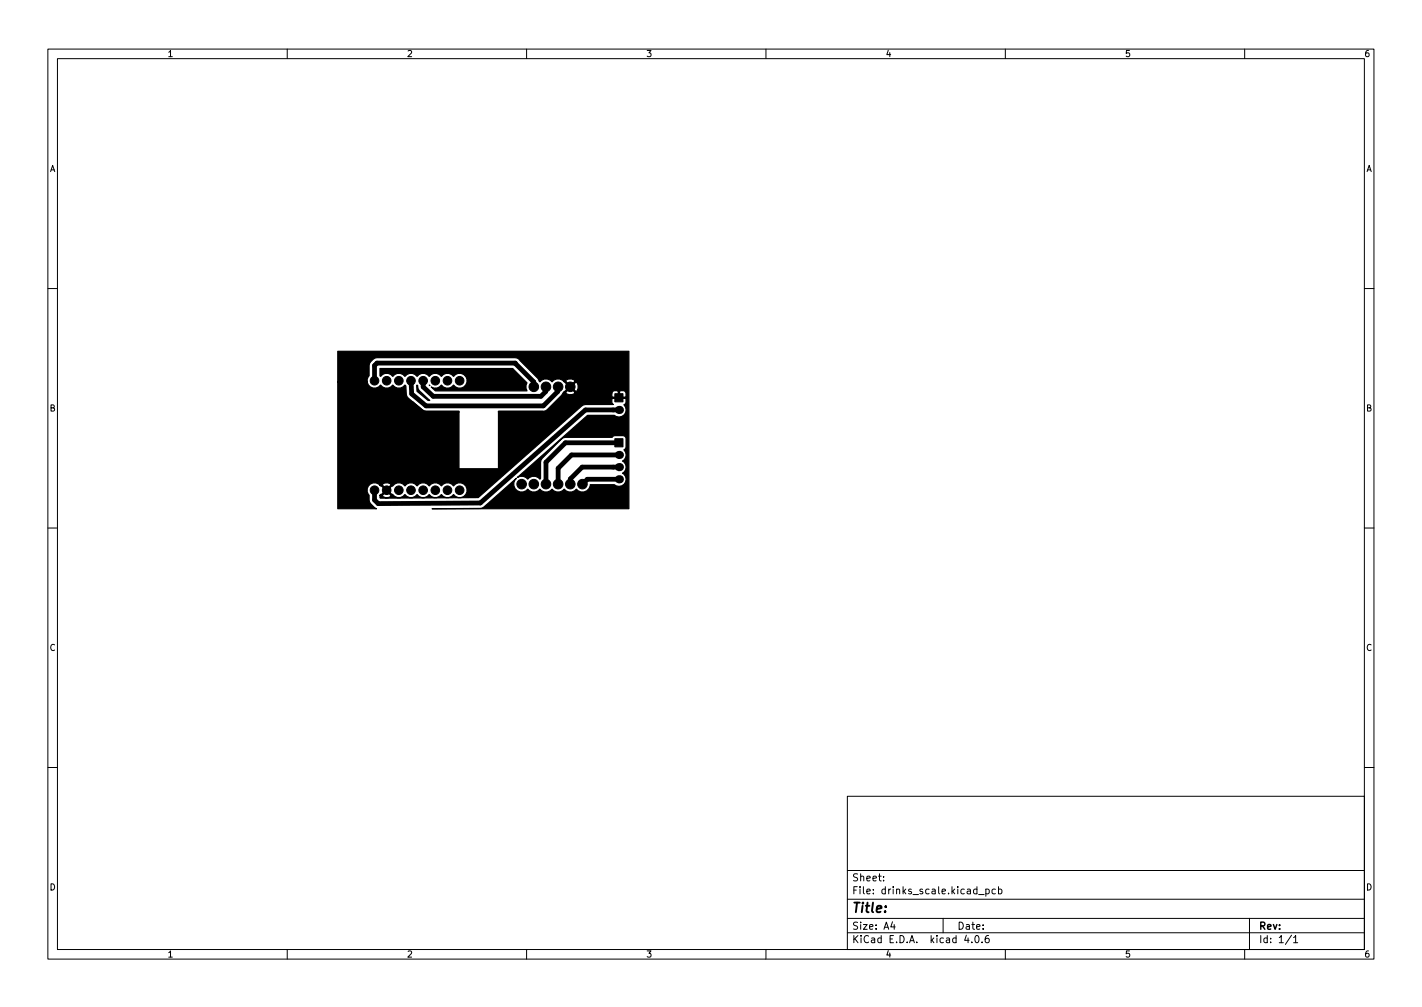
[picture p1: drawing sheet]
<svg xmlns="http://www.w3.org/2000/svg" width="297mm" height="210mm" viewBox="0 0 297 210" stroke-linecap="round" stroke-linejoin="round" font-family="sans-serif">
<defs><g id="words">
<text font-size="2.8" x="178" y="190.6">Title:</text>
<g font-size="2.1">
<text x="178" y="184">Sheet:</text>
<text x="178" y="186.7">File: drinks_scale.kicad_pcb</text>
<text x="178" y="196.9">KiCad E.D.A. kicad 4.0.6</text>
<text x="178" y="194.1">Size: A4</text>
<text x="200" y="194.1">Date:</text>
<text x="263" y="194.1">Rev:</text>
<text x="263" y="196.9">Id: 1/1</text>
</g>
<g font-size="1.8">
<text x="35" y="11.9">1</text>
<text x="85" y="11.9">2</text>
<text x="135" y="11.9">3</text>
<text x="185" y="11.9">4</text>
<text x="235" y="11.9">5</text>
<text x="285" y="11.9">6</text>
<text x="10.3" y="35.9">A</text>
<text x="285.3" y="35.9">A</text>
<text x="10.3" y="85.9">B</text>
<text x="285.3" y="85.9">B</text>
<text x="10.3" y="135.9">C</text>
<text x="285.3" y="135.9">C</text>
<text x="10.3" y="185.9">D</text>
<text x="285.3" y="185.9">D</text>
<text x="35" y="199.9">1</text>
<text x="85" y="199.9">2</text>
<text x="135" y="199.9">3</text>
<text x="185" y="199.9">4</text>
<text x="235" y="199.9">5</text>
<text x="285" y="199.9">6</text>
</g>
</g></defs>
<g fill="none" stroke="#000" stroke-width=".21">
<path d="M10 10.2h277v190.1h-277zM12 12.2h273v186.1h-273zM60 10.2v2M110 10.2v2M160 10.2v2M210 10.2v2M260 10.2v2M10 60.2h2M285 60.2h2M10 110.2h2M285 110.2h2M10 160.2h2"/>
<path d="M177 166.3h108v32h-108zM285 160.2h2M60 198.3v2M110 198.3v2M160 198.3v2M177 194.8h108M177 191.8h108M177 187.8h108M177 181.8h108M184.6 183.8v.1M184.6 183v.1M186.4 192.5l-.3 1h.9"/>
<path d="M186.8 193v1M197 191.8v3M201.9 195.3l-.4 1h.9M203 196.7v.1M203.9 195.4l.1-.1a.8 .8 0 0 1 .5 .8 .8 .8 0 0 1-.5 .7 1 1 0 0 1-.1-1.4zM204.4 186.8h1.2M205.1 196.7v.1M205.9 185.7l.5-.1 .2 .3-.1 .7h-.6M205.9 185.6v1.5M206.5 195.3l-.4 .1a1.01 1.01 0 0 0 0 1.4l.5-.1v-.5l-.2-.3-.5 .1-.1 .2M207.9 185.7l-.4-.1-.3 .3 .2 .7h.5M208.6 185.7l.4-.1 .3 .3-.2 .7h-.5"/>
<path d="M208.6 185.1v1.5M210 198.3v2M260 198.3v2M261 191.8v6.5M269.8 195.3l-1.3 1.9M270.2 195.8l.4-.5v1.5M270.2 196.8h.9"/>
</g>
<g fill="#000" stroke="#000" stroke-width=".21">
<path d="M128.4 82.2h1.7v1.7h-1.7zM128.4 91.6h1.7v1.7h-1.7z"/>
<circle cx="78.2" cy="79.5" r=".9"/>
<circle cx="80.8" cy="79.5" r=".9"/>
<circle cx="83.3" cy="79.5" r=".9"/>
<circle cx="85.9" cy="79.5" r=".9"/>
<circle cx="88.4" cy="79.5" r=".9"/>
<circle cx="90.9" cy="79.5" r=".9"/>
<circle cx="93.5" cy="79.5" r=".9"/>
<circle cx="96" cy="79.5" r=".9"/>
<circle cx="111.5" cy="80.8" r="1"/>
<circle cx="114" cy="80.8" r="1"/>
<circle cx="116.6" cy="80.8" r="1"/>
<circle cx="119.1" cy="80.8" r="1"/>
<circle cx="78.2" cy="102.4" r=".9"/>
<circle cx="80.8" cy="102.4" r=".9"/>
<circle cx="83.3" cy="102.4" r=".9"/>
<circle cx="85.9" cy="102.4" r=".9"/>
<circle cx="88.4" cy="102.4" r=".9"/>
<circle cx="90.9" cy="102.4" r=".9"/>
<circle cx="93.5" cy="102.4" r=".9"/>
<circle cx="96" cy="102.4" r=".9"/>
<circle cx="109" cy="101.1" r="1"/>
<circle cx="111.5" cy="101.1" r="1"/>
<circle cx="114" cy="101.1" r="1"/>
<circle cx="116.6" cy="101.1" r="1"/>
<circle cx="119.1" cy="101.1" r="1"/>
<circle cx="121.7" cy="101.1" r="1"/>
</g>
<g fill="#000">
<circle cx="129.3" cy="97.5" r=".85"/>
<circle cx="129.3" cy="95" r=".85"/>
<circle cx="129.3" cy="85.6" r=".85"/>
<circle cx="129.3" cy="100.1" r=".85"/>
</g>
<path d="M78.2 79.5v-3.2l.5-.5h28.9l3.9 4v1M85.9 79.5l.1 2.7 3 2.5h24.5l3-3 .1-.9M88.4 79.5v1.3l2.1 1.9h22.5l1-1v-.9M129.3 85.6h-7l-22 19.4-21.3 .2-.8-.8v-2M129.3 92.5h-11.2l-4.1 4v4.6M129.3 95h-9.9l-2.8 2.8v3.3M129.3 97.5h-7.7l-2.5 2.5v1.1M129.3 100.1h-6.6l-1 1" fill="none" stroke="#000" stroke-width="1"/>
<path d="M79.4 76.9h27.7l3 3-.2 .5v.7l.2 .5h-19.2l-.8-.8 .5 .2h.6l.6-.2 .4-.4 .5 .4 .5 .2h.6l.5-.2 .4-.4 .4 .4 .6 .2h.7l.5-.2 .4-.5 .3-.6-.1-.6-.2-.5-.4-.4-.6-.2-1.1 .2-.5 .4-.4-.4-.6-.2-1 .2-.5 .4-.5-.4-.5-.2h-.6l-.5 .2-.4 .4a1.55 1.55 0 0 0-2.6 0 1.55 1.55 0 0 0-2.5 0l-.5-.4-.5-.2-1.1 .2-.5 .4-.4-.4-.5-.2h-.6l-.6 .2-.4 .4-.1-.1zM87 80.5h.3v.7l.3 .4 2.2 2h-.4l-2.3-1.9zM86.1 83.8l2.6 2 7.2 .1v.2h-7.8l-2-1.9zM89.7 80.4l.1 .1zM104.1 85.9h9.3v.2h-9.3zM70.6 73.3h60.8v32.9h-41.1l10.4-.1 7.2-6.2-.3 .3a1.65 1.65 0 0 0 .4 2.2 1.65 1.65 0 0 0 2.2-.3 1.6 1.6 0 0 0 2.6 0 1.6 1.6 0 0 0 2.5 0 1.6 1.6 0 0 0 2.6 0 1.6 1.6 0 0 0 2.5 0 1.63 1.63 0 0 0 1.8 .6 1.63 1.63 0 0 0 1.1-1.5h5l.4 .2a1.48 1.48 0 0 0 1.9-.6 1.48 1.48 0 0 0-.6-2 1.44 1.44 0 0 0 0-2.5 1.45 1.45 0 0 0 .3-2.4l.3-.1 .2-.5v-1.7l-.2-.5-.5-.1h-1.7l-.5 .3-10.2 .1-4.7 4.7-.1 3.8-.1 .1a1.6 1.6 0 0 0-2.6 0 1.6 1.6 0 0 0-2.1-.3l14.6-13h5.6a1.49 1.49 0 0 0 2.1-.1 1.49 1.49 0 0 0-.1-2.1l.5-.5v-.7l-.2-.1h-2.6l-.2 .1v.7l.3 .5h-5.8l-.8 .2-21.6 19.2-20.4 .1-.1-.6h.5l.1 .3a1.16 1.16 0 0 0 1.7-.3l-.9-.9-.9 .9h-.5l.1-.2 .2 .1 .9-.9h.4l.9 .9 .1-.1a1.56 1.56 0 0 0 2.6 .1 1.55 1.55 0 0 0 2.5 0 1.55 1.55 0 0 0 2.6 0 1.55 1.55 0 0 0 2.5 0 1.55 1.55 0 0 0 2.5 0 1.56 1.56 0 0 0 2.4 .2 1.56 1.56 0 0 0 0-2.3 1.56 1.56 0 0 0-2.4 .3 1.55 1.55 0 0 0-2.5 0 1.55 1.55 0 0 0-2.5 0 1.55 1.55 0 0 0-2.6 0 1.55 1.55 0 0 0-2.5 0 1.55 1.55 0 0 0-2.6 0h-.1l-.9 .9h-.4l-1.3-1.1h.6l.9 .9 .9-.9a1.07 1.07 0 0 0-1.8 0h-.6l-.2-.2a1.55 1.55 0 0 0-2 .2 1.55 1.55 0 0 0 0 2.1 2.39 2.39 0 0 0 1.1 2.6l.5 .2h-8.1v-26.4h6.1l.2 .6a1.56 1.56 0 0 0 2.6 0 1.55 1.55 0 0 0 2.5 0 1.55 1.55 0 0 0 2.6 0l.2 .2 .2 2.2 3.6 3 7.3 .1v11.8l.1 .2 8.1-.1v-11.9l9.8-.1 3.4-3.2 .4-.7h.5a1.22 1.22 0 0 0 1.8 .2h7.8v.7l.2 .1h1.2v-1.2h.2v1.2h1.2l.2-.1-.1-1-.4-.2h-.7l-.2 .1-1.1-.1-.5 .5h-7.8l.1-.2-1-1-.9 1h-.5l1.2-1.1h.4l1 .9 .2-.1a1.26 1.26 0 0 0-.2-1.8l-1 1h-.4l-1.2-1.2h.5l.9 1 1-1a1.17 1.17 0 0 0-1.9 0h-.5l-.2-.2a1.62 1.62 0 0 0-2.2 .3 1.6 1.6 0 0 0-2.5 0l-.5-.7-3.9-4-.8-.3h-28.9a2.03 2.03 0 0 0-1.6 1.6v2.2l-.4 .7v.6h-6.1z" fill="#000" stroke="#000" stroke-width=".25"/>
<use href="#words"/>
</svg>
